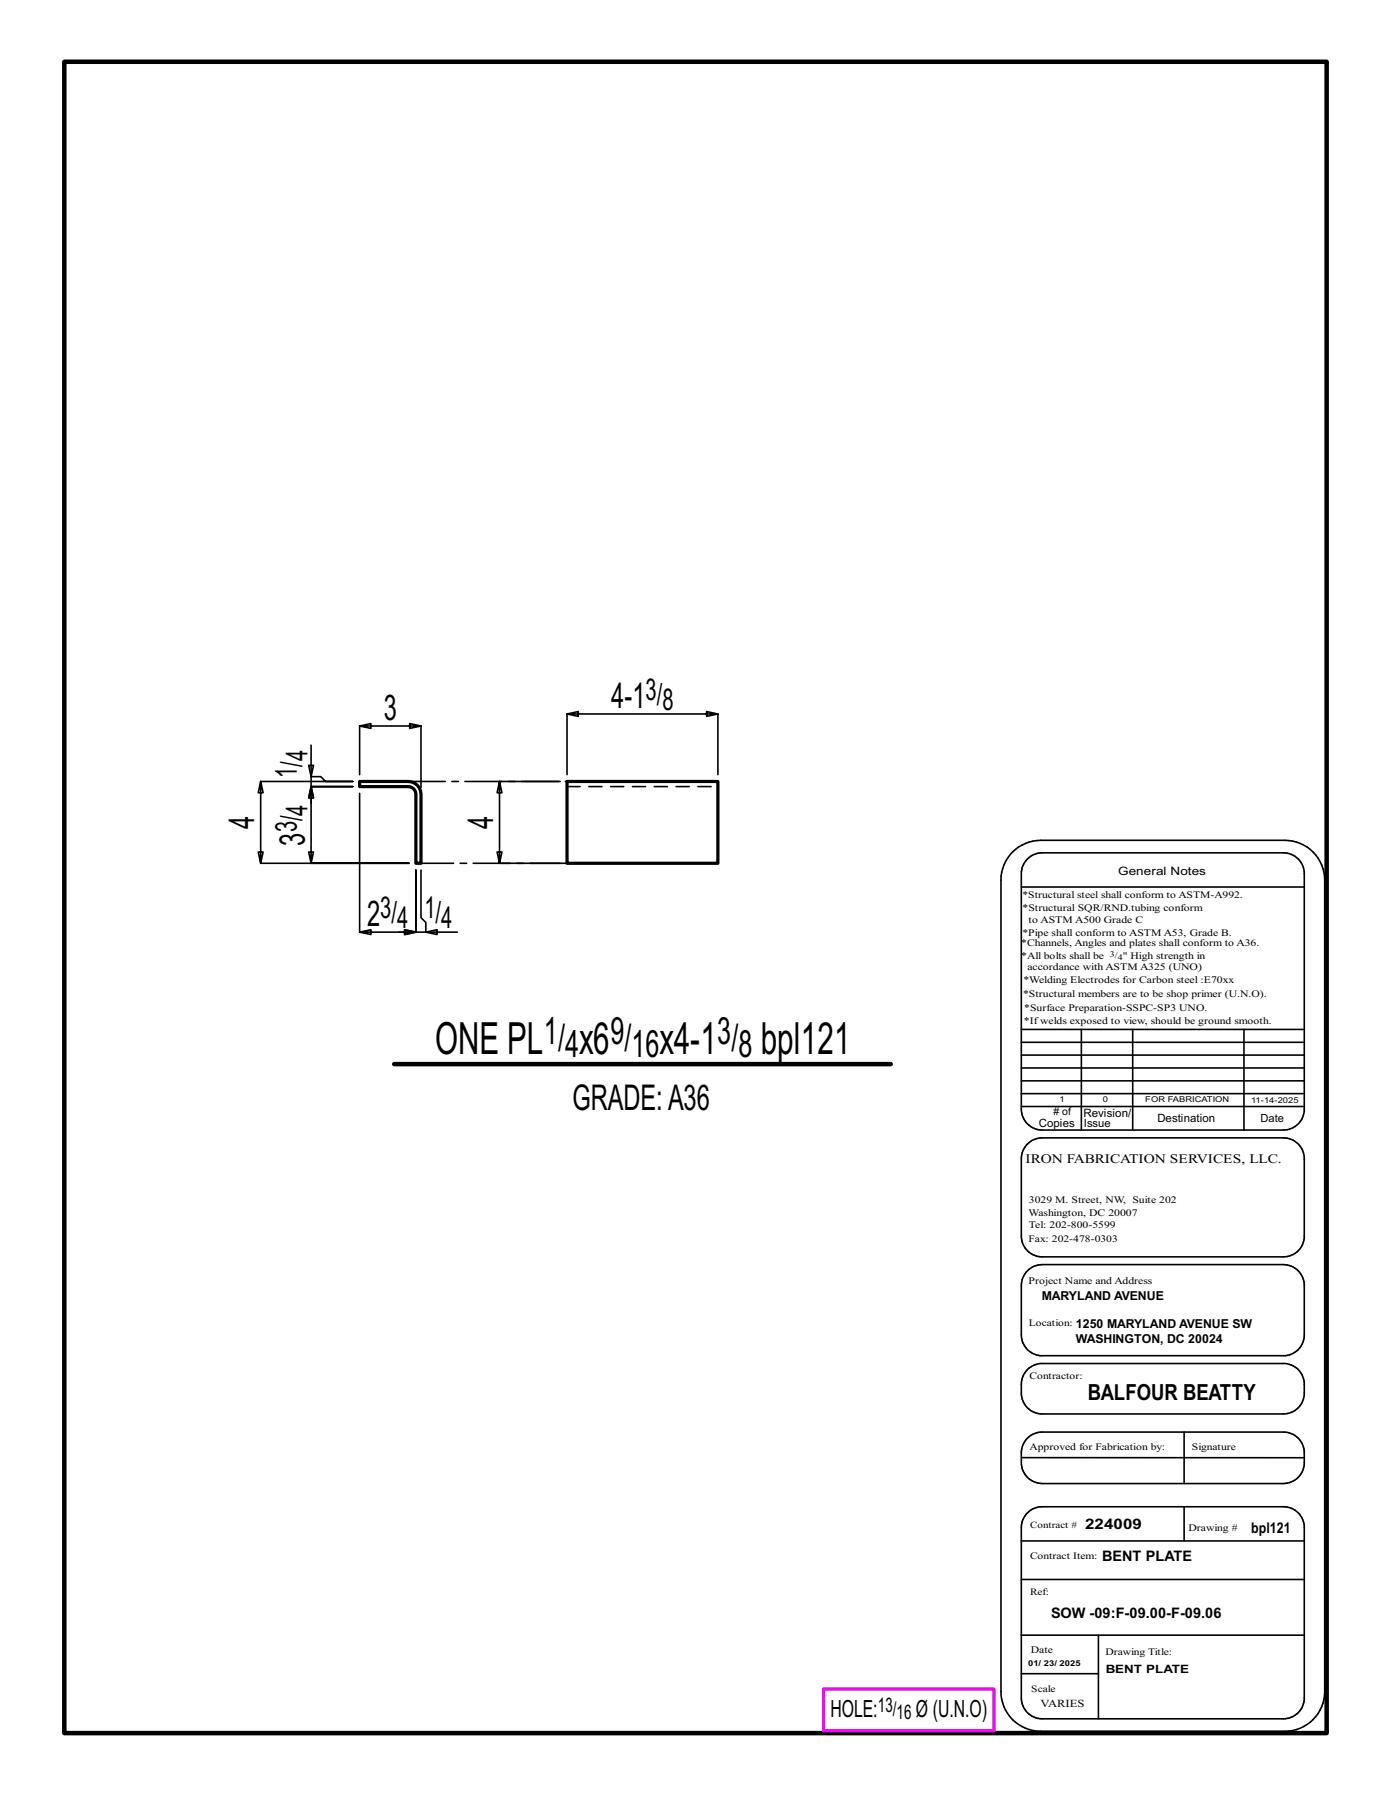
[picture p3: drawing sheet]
<svg xmlns="http://www.w3.org/2000/svg" width="216mm" height="279mm" viewBox="0 0 216 279" stroke-linecap="round" stroke-linejoin="round" font-family="sans-serif">
<defs><g id="words">
<g font-size="6.9">
<text x="67.5" y="163.6">ONE PL</text>
<text x="89.9" y="163.6">x6</text>
<text x="102.4" y="163.6">x4-1</text>
<text x="118.1" y="163.6">bpl121</text>
</g>
<g font-size="5.9">
<text x="84.4" y="162.1">1/</text>
<text x="87.7" y="164.1">4</text>
<text x="94.7" y="162.1">9/</text>
<text x="98" y="164.1">16</text>
<text x="111.3" y="162.1">3/</text>
<text x="114.6" y="164.1">8</text>
</g>
<g font-size="5.5">
<text x="59.6" y="111.7">3</text>
<text x="94.9" y="109.8">4-1</text>
<text x="39.5" y="128.7" transform="rotate(-90 39.5 128.7)">4</text>
<text x="47.3" y="131.3" transform="rotate(-90 47.3 131.3)">3</text>
<text x="76.5" y="128.7" transform="rotate(-90 76.5 128.7)">4</text>
<text x="57" y="143.7">2</text>
<text x="88.9" y="172.3">GRADE:A36</text>
</g>
<g font-size="4.7">
<text x="100.2" y="108.6">3/</text>
<text x="102.8" y="110.2">8</text>
<text x="47.7" y="118.2" transform="rotate(-90 47.7 118.2)">4</text>
<text x="46.1" y="120.8" transform="rotate(-90 46.1 120.8)">1/</text>
<text x="46.1" y="129.2" transform="rotate(-90 46.1 129.2)">3/</text>
<text x="47.7" y="126.6" transform="rotate(-90 47.7 126.6)">4</text>
<text x="59" y="142.5">3/</text>
<text x="65.9" y="142.5">1/</text>
<text x="61.6" y="144.1">4</text>
<text x="68.5" y="144.1">4</text>
</g>
<g font-size="3.7">
<text x="128.9" y="266.6">HOLE:</text>
<text x="142.2" y="266.6">Ø (U.N.O)</text>
</g>
<text font-size="3.4" x="168.8" y="217.4">BALFOUR BEATTY</text>
<g font-size="3.1">
<text x="136.3" y="265.8">13/</text>
<text x="139.2" y="266.9">16</text>
</g>
<g font-size="2.3">
<text x="168.4" y="237.3">224009</text>
<text x="194.2" y="238">bpl121</text>
<text x="171" y="242.3">BENT PLATE</text>
<text x="163.1" y="251.2">SOW -09:F-09.00-F-09.06</text>
</g>
<text font-size="2" x="159.2" y="180.5">IRON FABRICATION SERVICES, LLC.</text>
<g font-size="1.9">
<text x="161.7" y="201.8">MARYLAND AVENUE</text>
<text x="167" y="208.5">WASHINGTON, DC 20024</text>
<text x="167" y="206.1">1250 MARYLAND AVENUE SW</text>
</g>
<g font-size="1.8">
<text x="173.6" y="135.8">General Notes</text>
<text x="168.2" y="173.3">Revision/</text>
<text x="161.2" y="174.9">Copies</text>
<text x="179.6" y="174.2">Destination</text>
<text x="171.6" y="259.7">BENT PLATE</text>
</g>
<g font-size="1.7">
<text x="168.2" y="174.9">Issue</text>
<text x="195.7" y="174.2">Date</text>
<text x="161.5" y="265">VARIES</text>
</g>
<g font-size="1.6">
<text x="158.7" y="141.5">*Structural SQR/RND.tubing conform</text>
<text x="159.7" y="143.3">to ASTM A500 Grade C</text>
<text x="158.5" y="146.9">*Channels, Angles and plates shall conform to A36.</text>
<text x="158.5" y="148.8">*All bolts shall be</text>
<text x="158.7" y="145.2">*Pipe shall conform to ASTM A53, Grade B.</text>
<text x="174.3" y="148.8">&quot; High strength in</text>
<text x="158.8" y="154.8">*Structural members are to be shop primer (U.N.O).</text>
<text x="158.9" y="152.7">*Welding Electrodes for Carbon steel :E70xx</text>
<text x="159.5" y="150.6">accordance with ASTM A325 (UNO)</text>
<text x="158.9" y="158.9">*Ifwelds exposed to view, should be ground smooth.</text>
<text x="159" y="157">*Surface Preparation-SSPC-SP3 UNO.</text>
<text x="163.5" y="173.1"># of</text>
<text x="159.7" y="188.7">Washington, DC 20007</text>
<text x="159.7" y="190.6">Tel: 202-800-5599</text>
<text x="159.7" y="186.8">3029 M. Street, NW, Suite 202</text>
<text x="159.7" y="199.3">Project Name and Address</text>
<text x="159.8" y="225.1">Approved for Fabrication by:</text>
<text x="184.5" y="237.6">Drawing #</text>
<text x="160" y="256.6">Date</text>
</g>
<g font-size="1.5">
<text x="158.7" y="139.4">*Structural steel shall conform to ASTM-A992.</text>
<text x="159.7" y="192.7">Fax: 202-478-0303</text>
<text x="159.7" y="205.8">Location:</text>
<text x="159.8" y="214">Contractor:</text>
<text x="185" y="225.1">Signature</text>
<text x="159.9" y="237.1">Contract #</text>
<text x="159.9" y="241.9">Contract Item:</text>
<text x="159.9" y="247.6">Ref:</text>
<text x="171.6" y="256.9">Drawing Title:</text>
<text x="160.1" y="262.7">Scale</text>
</g>
<g font-size="1.3">
<text x="172.3" y="148.5">3/</text>
<text x="173.5" y="149">4</text>
</g>
<g font-size="1.2">
<text x="164.5" y="171.1">1</text>
<text x="171.2" y="171.1">0</text>
<text x="177.8" y="171.1">FOR FABRICATION</text>
<text x="194.2" y="171.2">11-14-2025</text>
<text x="159.6" y="258.7">01/ 23/ 2025</text>
</g>
</g></defs>
<g fill="none" stroke="#000" stroke-width=".25">
<path d="M47.9 118.8h.8l-.4 1.8zM48.3 115.7v4.9h1.5l.7 .7h4.3h-14.3l-.4 1.8h.7l-.3-1.8v12.7l-.4-1.7h.7l-.3 1.7h23h-15.2l.4-1.7h-.8l.4 1.7v-11.9l.4 1.7h-.8l.4-1.7h6.5h-6.5M48.3 122.1l.4 1.7h-.8zM48.3 120.6v4.1M55.8 123.2v21.5l1.8 .4v-.8l-1.8 .4h8.7l-1.7 .4v-.8l1.7 .4v-9.6v9.6M55.8 120.2v-7.5l1.8 .4v-.8l-1.8 .4h9.5l-1.7 .4v-.8l1.7 .4v9.5M65.3 135.1v7.3l.8 .8v1.5h4.9M87 121.3h-9.5l-.3 1.8h.7l-.4-1.8v12.7l-.3-1.7h.7l-.4 1.7h9.5M88 120.2v-9.4l1.8 .4v-.8l-1.8 .4h23.4l-1.7 .4v-.8l1.7 .4v9.4M157.2 132.3a6.3 6.3 0 0 1 4.3-1.9h37.9a6.2 6.2 0 0 1 6.2 6.2v126a6.2 6.2 0 0 1-6.2 6.1h-37.9a6.1 6.1 0 0 1-6.1-6.1v-126a6.1 6.1 0 0 1 1.8-4.3zM158.5 137.7h43.9M159.5 133.3a3.3 3.3 0 0 1 2.3-.9h37.4a3.3 3.3 0 0 1 3.2 2.9v37.2a3.2 3.2 0 0 1-3.2 2.9h-37.4a3.2 3.2 0 0 1-3.3-3.2v-36.6a3.2 3.2 0 0 1 1-2.3z"/>
<path d="M61.9 144.7h4.2M62.8 144.3l1.7 .4-1.7 .4zM66.1 144.7l1.7-.4v.8zM158.5 159.8h43.9M167.8 159.8v15.6M175.8 159.8v15.6M193.1 159.8v15.6M158.5 165.8h43.9M158.5 167.8h43.9M158.5 163.8h43.9M158.5 161.8h43.9M158.5 171.8h43.9"/>
<path d="M158.5 169.8h43.9M159.5 177.6a3.3 3.3 0 0 1 2.3-1h37.4a3.3 3.3 0 0 1 3.2 3v12.6a3.3 3.3 0 0 1-3.2 2.9h-37.4a3.2 3.2 0 0 1-3.3-3.2v-12a3.2 3.2 0 0 1 1-2.3zM159.5 197.2l1-.7 1.3-.2h37.4a3.3 3.3 0 0 1 3.2 2.9v8.3a3.2 3.2 0 0 1-2.9 2.9h-38.1a3.3 3.3 0 0 1-2.9-3.2v-8l.3-.9zM159.5 212.6l.7-.6 1.2-.4h37.8a3.2 3.2 0 0 1 3.2 3v2a3.3 3.3 0 0 1-3.2 2.9h-37.4a3.2 3.2 0 0 1-3.3-3.3v-1.3a3.3 3.3 0 0 1 1-2.3zM158.5 239.2h43.9M158.5 226.3h43.9M159.5 234.8a3.3 3.3 0 0 1 2.3-.9h37.4a3.3 3.3 0 0 1 3.2 2.9v27.1a3.3 3.3 0 0 1-3.2 2.9h-37.4a3.2 3.2 0 0 1-3.3-3.2v-26.5a3.2 3.2 0 0 1 1-2.3zM159.5 223.2a3.3 3.3 0 0 1 2.3-.9h37.4a3.3 3.3 0 0 1 3.2 2.9v2.1a3.3 3.3 0 0 1-3.2 3h-37.4a3.3 3.3 0 0 1-3.3-3.3v-1.5a3.2 3.2 0 0 1 1-2.3zM183.8 222.3v8M183.8 233.9v5.3M158.5 245.2h43.9M158.5 259.8h12"/>
<path d="M158.5 253.8h43.9M170.5 253.8v13"/>
</g>
<path d="M10 9.6h195.9v259.4h-195.9zM61.2 165.2h77.1" fill="none" stroke="#000" stroke-width=".7"/>
<path d="M127.8 262.2h26.5v6.4h-26.5z" fill="none" stroke="#f0f" stroke-width=".5"/>
<path d="M55.8 121.3h7.6a1.98 1.98 0 0 1 1.9 2v10.7h-.8v-10.7a1.19 1.19 0 0 0-1.1-1.2h-7.6zM88 121.3h23.4v12.7h-23.4z" fill="none" stroke="#000" stroke-width=".5"/>
<path d="M88 122.1h23.4" fill="none" stroke="#000" stroke-width=".25" stroke-dasharray="2 1.4"/>
<path d="M63.4 121.3h24.6M88 134h-22.7" fill="none" stroke="#000" stroke-width=".25" stroke-dasharray="5.8 1 1 1"/>
<use href="#words"/>
</svg>
